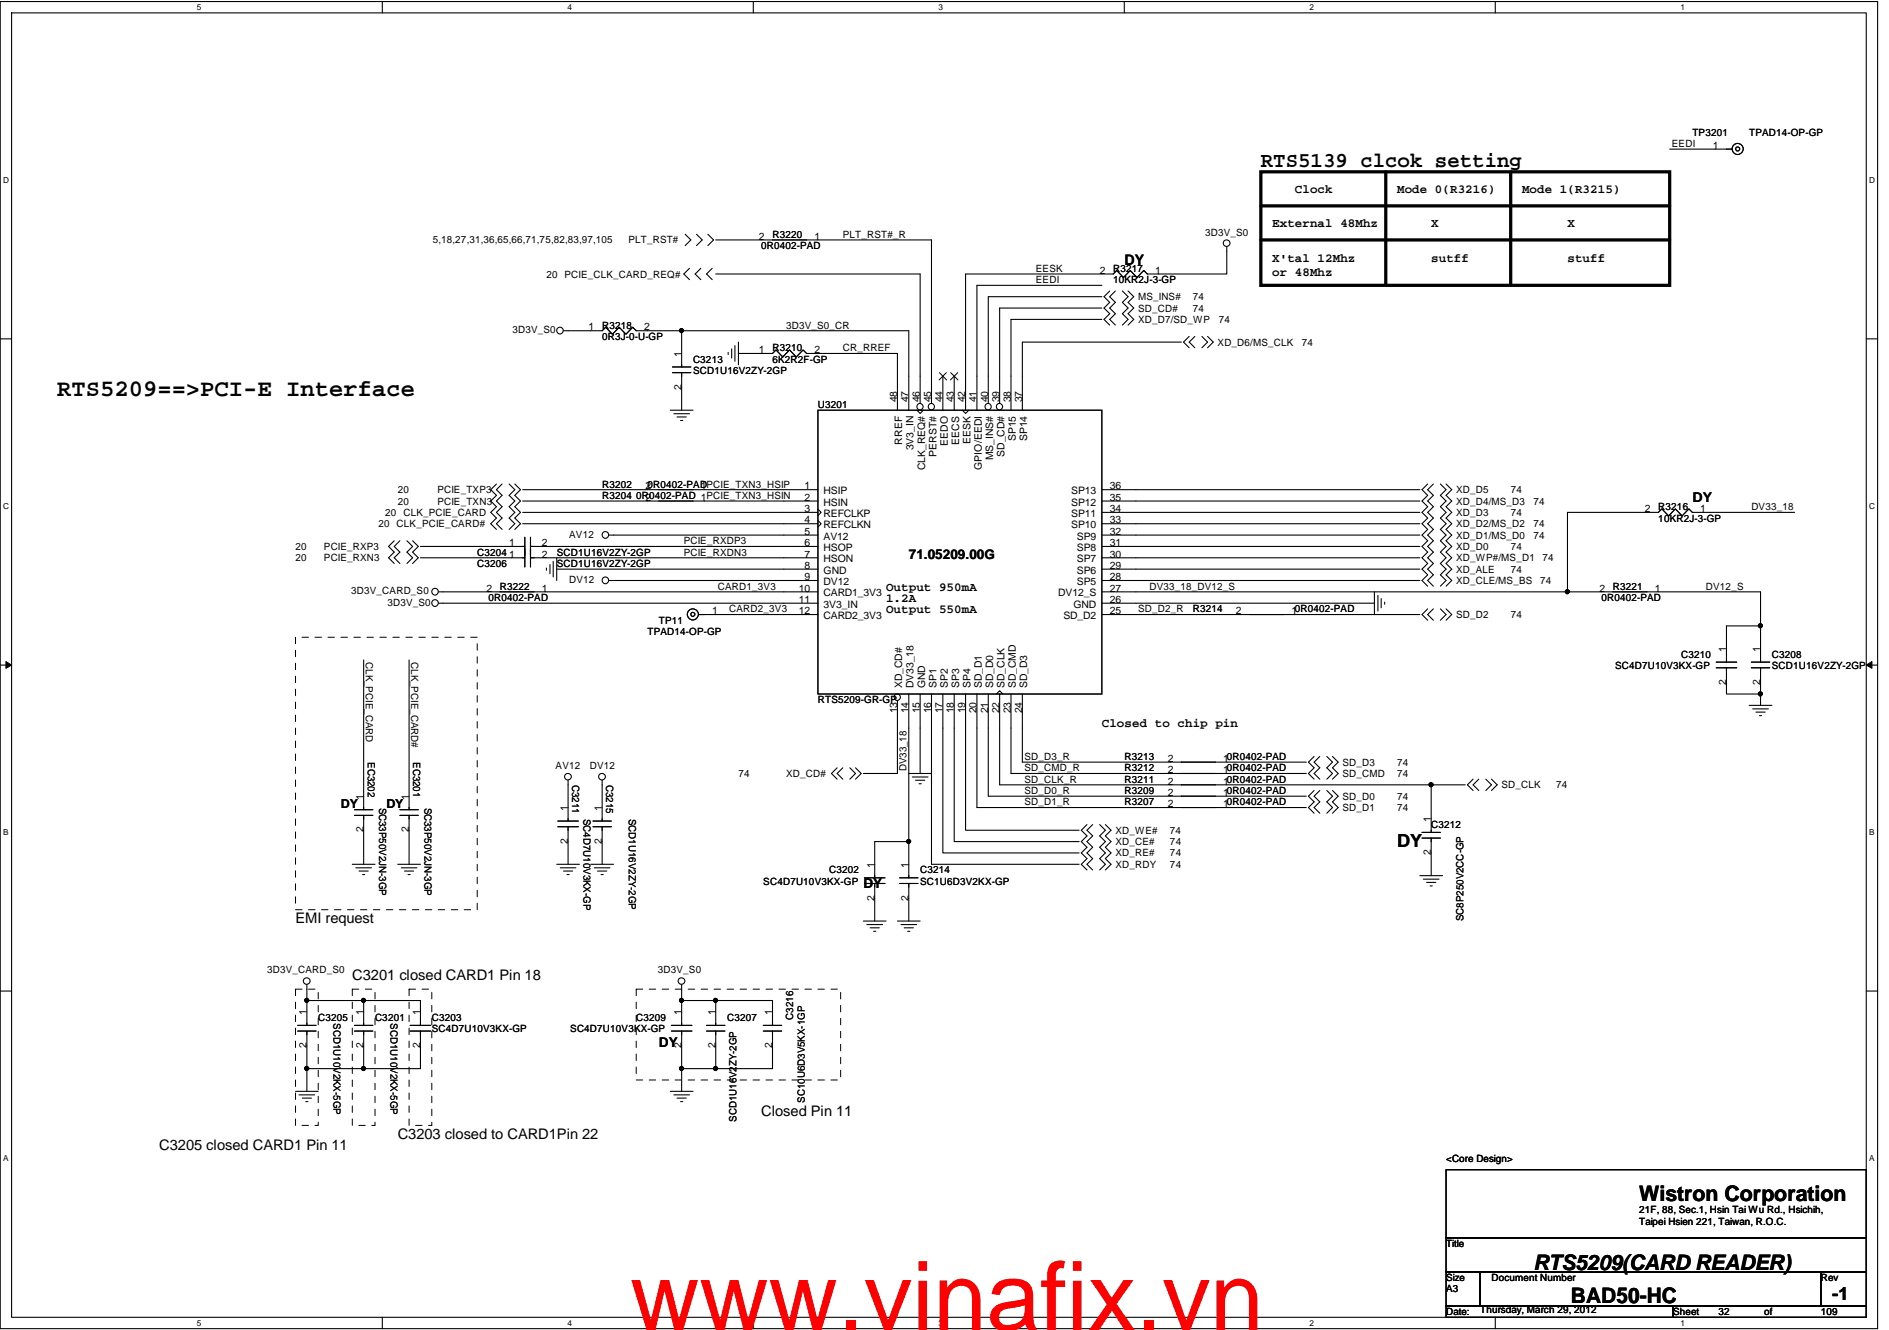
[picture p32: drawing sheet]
<svg xmlns="http://www.w3.org/2000/svg" width="278mm" height="196mm" viewBox="0 0 278 196" stroke-linecap="round" stroke-linejoin="round" font-family="sans-serif">
<defs><g id="words">
<text font-size="14.1" fill="#f00" x="92.8" y="196">www.vinafix.vn</text>
<text font-size="3.5" x="8.4" y="58.4">RTS5209==&gt;PCI-E Interface</text>
<g font-size="3.1">
<text x="185.7" y="24.6">RTS5139 clcok setting</text>
<text x="241.4" y="176.9">Wistron Corporation</text>
<text x="225.8" y="187.1">RTS5209(CARD READER)</text>
<text x="231.3" y="192">BAD50-HC</text>
</g>
<g font-size="2.7">
<text x="205.7" y="124.8">DY</text>
<text x="269.8" y="191.5">-1</text>
</g>
<g font-size="2.2">
<text x="165.6" y="39">DY</text>
<text x="43.5" y="136">EMI request</text>
<text x="51.9" y="144.3">C3201 closed CARD1 Pin 18</text>
<text x="58.6" y="167.7">C3203 closed to CARD1Pin 22</text>
<text x="112.1" y="164.4">Closed Pin 11</text>
<text x="23.5" y="169.4">C3205 closed CARD1 Pin 11</text>
</g>
<g font-size="2">
<text x="249.2" y="74">DY</text>
<text x="133.8" y="82.4">71.05209.00G</text>
<text x="127.1" y="130.9">DY</text>
<text x="97" y="154.3">DY</text>
</g>
<g font-size="1.8">
<text x="190.7" y="28.5">Clock</text>
<text x="205.7" y="28.5">Mode 0(R3216)</text>
<text x="224.1" y="28.5">Mode 1(R3215)</text>
<text x="187.3" y="33.5">External 48Mhz</text>
<text x="210.8" y="33.5">X</text>
<text x="230.8" y="33.5">X</text>
<text x="187.3" y="38.5">X'tal 12Mhz</text>
<text x="187.3" y="40.6">or 48Mhz</text>
<text x="210.8" y="38.5">sutff</text>
<text x="230.8" y="38.5">stuff</text>
<text x="130.5" y="87">Output 950mA</text>
<text x="130.5" y="88.7">1.2A</text>
<text x="130.5" y="90.4">Output 550mA</text>
<text x="162.3" y="107.1">Closed to chip pin</text>
<text x="50.2" y="119">DY</text>
<text x="56.9" y="119">DY</text>
</g>
<g font-size="1.5">
<text x="246.2" y="21.6">EEDI</text>
<text x="249.2" y="20">TP3201</text>
<text x="252.3" y="21.9">1</text>
<text x="257.6" y="20">TPAD14-OP-GP</text>
<text x="63.7" y="35.9">5,18,27,31,36,65,66,71,75,82,83,97,105</text>
<text x="92.5" y="35.9">PLT_RST#</text>
<text x="111.8" y="35.3">2</text>
<text x="113.8" y="35">R3220</text>
<text x="119.9" y="35.3">1</text>
<text x="124.1" y="35">PLT_RST#_R</text>
<text x="177.5" y="34.7">3D3V_S0</text>
<text x="80.5" y="40.9">20 PCIE_CLK_CARD_REQ#</text>
<text x="112.1" y="36.7">0R0402-PAD</text>
<text x="152.5" y="41.7">EEDI</text>
<text x="152.5" y="40">EESK</text>
<text x="161.9" y="40.3">2</text>
<text x="163.9" y="40">R3217</text>
<text x="163.9" y="41.7">10KR2J-3-GP</text>
<text x="170.1" y="40.3">1</text>
<text x="167.6" y="47.6">XD_D7/SD_WP</text>
<text x="167.6" y="45.9">SD_CD#</text>
<text x="167.6" y="44.2">MS_INS#</text>
<text x="175.6" y="45.9">74</text>
<text x="175.6" y="44.2">74</text>
<text x="179.5" y="47.6">74</text>
<text x="75.5" y="49.1">3D3V_S0</text>
<text x="86.7" y="48.7">1</text>
<text x="88.7" y="48.4">R3218</text>
<text x="88.7" y="50.1">0R3J-0-U-GP</text>
<text x="94.8" y="48.7">2</text>
<text x="100.3" y="52.6" transform="rotate(-90 100.3 52.6)">1</text>
<text x="102.1" y="53.4">C3213</text>
<text x="111.8" y="52">1</text>
<text x="113.8" y="51.8">R3210</text>
<text x="113.8" y="53.4">6K2R2F-GP</text>
<text x="115.8" y="48.4">3D3V_S0_CR</text>
<text x="119.9" y="52">2</text>
<text x="124.1" y="51.8">CR_RREF</text>
<text x="179.3" y="50.9">XD_D6/MS_CLK</text>
<text x="191.7" y="50.9">74</text>
<text x="100.3" y="57.4" transform="rotate(-90 100.3 57.4)">2</text>
<text x="102.1" y="55.1">SCD1U16V2ZY-2GP</text>
<text x="132.1" y="59.3" transform="rotate(-90 132.1 59.3)">48</text>
<text x="133.8" y="59.3" transform="rotate(-90 133.8 59.3)">47</text>
<text x="135.5" y="59.3" transform="rotate(-90 135.5 59.3)">46</text>
<text x="137.1" y="59.3" transform="rotate(-90 137.1 59.3)">45</text>
<text x="138.8" y="59.3" transform="rotate(-90 138.8 59.3)">44</text>
<text x="140.5" y="59.3" transform="rotate(-90 140.5 59.3)">43</text>
<text x="142.2" y="59.3" transform="rotate(-90 142.2 59.3)">42</text>
<text x="143.8" y="59.3" transform="rotate(-90 143.8 59.3)">41</text>
<text x="145.5" y="59.3" transform="rotate(-90 145.5 59.3)">40</text>
<text x="147.2" y="59.3" transform="rotate(-90 147.2 59.3)">39</text>
<text x="148.8" y="59.3" transform="rotate(-90 148.8 59.3)">38</text>
<text x="150.5" y="59.3" transform="rotate(-90 150.5 59.3)">37</text>
<text x="120.5" y="60.1">U3201</text>
<text x="132.9" y="65.5" transform="rotate(-90 132.9 65.5)">RREF</text>
<text x="139.6" y="65.7" transform="rotate(-90 139.6 65.7)">EEDO</text>
<text x="141.2" y="65.5" transform="rotate(-90 141.2 65.5)">EECS</text>
<text x="142.9" y="65.4" transform="rotate(-90 142.9 65.4)">EESK</text>
<text x="149.6" y="65" transform="rotate(-90 149.6 65)">SP15</text>
<text x="151.3" y="65" transform="rotate(-90 151.3 65)">SP14</text>
<text x="88.7" y="71.8">R3202</text>
<text x="134.5" y="66.4" transform="rotate(-90 134.5 66.4)">3V3_IN</text>
<text x="136.2" y="69.3" transform="rotate(-90 136.2 69.3)">CLK_REQ#</text>
<text x="137.9" y="67.3" transform="rotate(-90 137.9 67.3)">PERST#</text>
<text x="144.6" y="69.2" transform="rotate(-90 144.6 69.2)">GPIO/EEDI</text>
<text x="146.3" y="67.8" transform="rotate(-90 146.3 67.8)">MS_INS#</text>
<text x="147.9" y="67.3" transform="rotate(-90 147.9 67.3)">SD_CD#</text>
<text x="55.7" y="77.7">20 CLK_PCIE_CARD#</text>
<text x="56.7" y="76">20 CLK_PCIE_CARD</text>
<text x="58.6" y="74.3">20</text>
<text x="58.6" y="72.7">20</text>
<text x="64.4" y="74.3">PCIE_TXN3</text>
<text x="64.4" y="72.7">PCIE_TXP3</text>
<text x="88.7" y="73.5">R3204 0R0402-PAD 1PCIE_TXN3_HSIN</text>
<text x="95" y="72.1">20R0402-PAD</text>
<text x="95" y="73.8">2</text>
<text x="103.2" y="72.1">1PCIE_TXN3_HSIP</text>
<text x="118.5" y="72.1">1</text>
<text x="118.5" y="73.8">2</text>
<text x="118.5" y="75.4">3</text>
<text x="118.5" y="77.1">4</text>
<text x="121.3" y="72.8">HSIP</text>
<text x="121.3" y="74.5">HSIN</text>
<text x="121.3" y="76.2">REFCLKP</text>
<text x="121.3" y="77.8">REFCLKN</text>
<text x="157.8" y="77.8">SP10</text>
<text x="157.8" y="76.2">SP11</text>
<text x="157.8" y="74.5">SP12</text>
<text x="157.8" y="72.8">SP13</text>
<text x="163.4" y="77.1">33</text>
<text x="163.4" y="75.4">34</text>
<text x="163.4" y="73.8">35</text>
<text x="163.4" y="72.1">36</text>
<text x="214.4" y="77.7">XD_D2/MS_D2</text>
<text x="214.4" y="76">XD_D3</text>
<text x="214.4" y="74.3">XD_D4/MS_D3</text>
<text x="214.4" y="72.7">XD_D5</text>
<text x="222.5" y="76">74</text>
<text x="222.5" y="72.7">74</text>
<text x="225.8" y="77.7">74</text>
<text x="225.8" y="74.3">74</text>
<text x="242.2" y="75.4">2</text>
<text x="244.2" y="75.2">R3216</text>
<text x="244.2" y="76.8">10KR2J-3-GP</text>
<text x="250.4" y="75.4">1</text>
<text x="257.9" y="75.2">DV33_18</text>
<text x="43.5" y="82.7">20</text>
<text x="43.5" y="81">20</text>
<text x="47.7" y="82.7">PCIE_RXN3</text>
<text x="47.7" y="81">PCIE_RXP3</text>
<text x="70.3" y="81.9">C3204</text>
<text x="70.3" y="83.5">C3206</text>
<text x="75" y="80.5">1</text>
<text x="75" y="82.1">1</text>
<text x="79.8" y="80.5">2</text>
<text x="79.8" y="82.1">2</text>
<text x="82" y="81.9">SCD1U16V2ZY-2GP</text>
<text x="82" y="83.5">SCD1U16V2ZY-2GP</text>
<text x="83.8" y="79.2">AV12</text>
<text x="100.7" y="80.2">PCIE_RXDP3</text>
<text x="100.7" y="81.9">PCIE_RXDN3</text>
<text x="118.5" y="78.8">5</text>
<text x="118.5" y="80.5">6</text>
<text x="118.5" y="82.1">7</text>
<text x="118.5" y="83.8">8</text>
<text x="121.3" y="79.5">AV12</text>
<text x="121.3" y="81.2">HSOP</text>
<text x="121.3" y="82.9">HSON</text>
<text x="158.6" y="82.9">SP7</text>
<text x="158.6" y="81.2">SP8</text>
<text x="158.6" y="79.5">SP9</text>
<text x="163.4" y="83.8">29</text>
<text x="163.4" y="82.1">30</text>
<text x="163.4" y="80.5">31</text>
<text x="163.4" y="78.8">32</text>
<text x="214.4" y="82.7">XD_WP#/MS_D1</text>
<text x="214.4" y="81">XD_D0</text>
<text x="214.4" y="79.3">XD_D1/MS_D0</text>
<text x="222.5" y="81">74</text>
<text x="225.8" y="79.3">74</text>
<text x="227.2" y="82.7">74</text>
<text x="51.7" y="87.6">3D3V_CARD_S0</text>
<text x="57.1" y="89.2">3D3V_S0</text>
<text x="71.6" y="87.2">2</text>
<text x="71.9" y="88.5">0R0402-PAD</text>
<text x="73.6" y="86.9">R3222</text>
<text x="79.8" y="87.2">1</text>
<text x="83.8" y="85.9">DV12</text>
<text x="105.7" y="86.9">CARD1_3V3</text>
<text x="117.6" y="87.2">10</text>
<text x="117.6" y="88.8">11</text>
<text x="118.5" y="85.5">9</text>
<text x="121.3" y="84.5">GND</text>
<text x="121.3" y="86.2">DV12</text>
<text x="121.3" y="87.9">CARD1_3V3</text>
<text x="121.3" y="89.5">3V3_IN</text>
<text x="155.9" y="87.9">DV12_S</text>
<text x="158.1" y="89.5">GND</text>
<text x="158.6" y="86.2">SP5</text>
<text x="158.6" y="84.5">SP6</text>
<text x="163.4" y="88.8">26</text>
<text x="163.4" y="85.5">28</text>
<text x="163.4" y="87.2">27</text>
<text x="169.3" y="86.9">DV33_18_DV12_S</text>
<text x="214.4" y="84.4">XD_ALE</text>
<text x="214.4" y="86">XD_CLE/MS_BS</text>
<text x="222.5" y="84.4">74</text>
<text x="226.8" y="86">74</text>
<text x="235.5" y="87.2">2</text>
<text x="235.8" y="88.5">0R0402-PAD</text>
<text x="237.5" y="86.9">R3221</text>
<text x="243.7" y="87.2">1</text>
<text x="251.2" y="86.9">DV12_S</text>
<text x="95.4" y="93.6">TPAD14-OP-GP</text>
<text x="97" y="91.9">TP11</text>
<text x="104.9" y="90.5">1</text>
<text x="107.4" y="90.2">CARD2_3V3</text>
<text x="117.6" y="90.5">12</text>
<text x="121.3" y="91.2">CARD2_3V3</text>
<text x="156.6" y="91.2">SD_D2</text>
<text x="163.4" y="90.5">25</text>
<text x="167.6" y="90.2">SD_D2_R</text>
<text x="175.6" y="90.2">R3214</text>
<text x="182" y="90.5">2</text>
<text x="190.2" y="90.5">10R0402-PAD</text>
<text x="214.4" y="91.1">SD_D2</text>
<text x="222.5" y="91.1">74</text>
<text x="53.9" y="97.5" transform="rotate(90 53.9 97.5)">CLK_PCIE_CARD</text>
<text x="60.6" y="97.5" transform="rotate(90 60.6 97.5)">CLK_PCIE_CARD#</text>
<text x="132.9" y="101.4" transform="rotate(-90 132.9 101.4)">XD_CD#</text>
<text x="134.5" y="101.4" transform="rotate(-90 134.5 101.4)">DV33_18</text>
<text x="136.2" y="101.4" transform="rotate(-90 136.2 101.4)">GND</text>
<text x="137.9" y="101.4" transform="rotate(-90 137.9 101.4)">SP1</text>
<text x="139.6" y="101.4" transform="rotate(-90 139.6 101.4)">SP2</text>
<text x="141.2" y="101.4" transform="rotate(-90 141.2 101.4)">SP3</text>
<text x="142.9" y="101.4" transform="rotate(-90 142.9 101.4)">SP4</text>
<text x="144.6" y="101.4" transform="rotate(-90 144.6 101.4)">SD_D1</text>
<text x="146.3" y="101.4" transform="rotate(-90 146.3 101.4)">SD_D0</text>
<text x="147.9" y="101.4" transform="rotate(-90 147.9 101.4)">SD_CLK</text>
<text x="149.6" y="101.4" transform="rotate(-90 149.6 101.4)">SD_CMD</text>
<text x="151.3" y="101.4" transform="rotate(-90 151.3 101.4)">SD_D3</text>
<text x="237.8" y="98.6">SC4D7U10V3KX-GP</text>
<text x="247.6" y="96.9">C3210</text>
<text x="254.2" y="100.9" transform="rotate(-90 254.2 100.9)">2</text>
<text x="254.2" y="96.1" transform="rotate(-90 254.2 96.1)">1</text>
<text x="259.2" y="100.9" transform="rotate(-90 259.2 100.9)">2</text>
<text x="259.2" y="96.1" transform="rotate(-90 259.2 96.1)">1</text>
<text x="260.9" y="96.9">C3208</text>
<text x="260.9" y="98.6">SCD1U16V2ZY-2GP</text>
<text x="120.5" y="103.6">RTS5209-GR-GP</text>
<text x="132.1" y="105.1" transform="rotate(-90 132.1 105.1)">13</text>
<text x="133.8" y="105.1" transform="rotate(-90 133.8 105.1)">14</text>
<text x="135.5" y="105.1" transform="rotate(-90 135.5 105.1)">15</text>
<text x="137.1" y="105.1" transform="rotate(-90 137.1 105.1)">16</text>
<text x="138.8" y="105.1" transform="rotate(-90 138.8 105.1)">17</text>
<text x="140.5" y="105.1" transform="rotate(-90 140.5 105.1)">18</text>
<text x="142.2" y="105.1" transform="rotate(-90 142.2 105.1)">19</text>
<text x="143.8" y="105.1" transform="rotate(-90 143.8 105.1)">20</text>
<text x="145.5" y="105.1" transform="rotate(-90 145.5 105.1)">21</text>
<text x="147.2" y="105.1" transform="rotate(-90 147.2 105.1)">22</text>
<text x="148.8" y="105.1" transform="rotate(-90 148.8 105.1)">23</text>
<text x="150.5" y="105.1" transform="rotate(-90 150.5 105.1)">24</text>
<text x="54.2" y="112.3" transform="rotate(90 54.2 112.3)">EC3202</text>
<text x="60.8" y="112.3" transform="rotate(90 60.8 112.3)">EC3201</text>
<text x="81.8" y="113.3">AV12</text>
<text x="86.8" y="113.3">DV12</text>
<text x="133.5" y="113.6" transform="rotate(-90 133.5 113.6)">DV33_18</text>
<text x="150.9" y="113.6">SD_CMD_R</text>
<text x="150.9" y="112">SD_D3_R</text>
<text x="165.6" y="112">R3213</text>
<text x="165.6" y="113.6">R3212</text>
<text x="172" y="112.2">2</text>
<text x="172" y="113.9">2</text>
<text x="180.1" y="112.2">10R0402-PAD</text>
<text x="180.1" y="113.9">10R0402-PAD</text>
<text x="197.7" y="112.8">SD_D3</text>
<text x="205.7" y="112.8">74</text>
<text x="53.5" y="117.8" transform="rotate(-90 53.5 117.8)">1</text>
<text x="55.8" y="119" transform="rotate(90 55.8 119)">SC33P50V2JN-3GP</text>
<text x="60.2" y="117.8" transform="rotate(-90 60.2 117.8)">1</text>
<text x="62.5" y="119" transform="rotate(90 62.5 119)">SC33P50V2JN-3GP</text>
<text x="83.6" y="119.5" transform="rotate(-90 83.6 119.5)">1</text>
<text x="84.3" y="115.6" transform="rotate(90 84.3 115.6)">C3211</text>
<text x="88.6" y="119.5" transform="rotate(-90 88.6 119.5)">1</text>
<text x="89.3" y="115.6" transform="rotate(90 89.3 115.6)">C3215</text>
<text x="108.7" y="114.5">74</text>
<text x="115.8" y="114.5">XD_CD#</text>
<text x="150.9" y="118.6">SD_D1_R</text>
<text x="150.9" y="117">SD_D0_R</text>
<text x="150.9" y="115.3">SD_CLK_R</text>
<text x="165.6" y="115.3">R3211</text>
<text x="165.6" y="118.6">R3207</text>
<text x="165.6" y="117">R3209</text>
<text x="172" y="115.6">2</text>
<text x="172" y="118.9">2</text>
<text x="172" y="117.3">2</text>
<text x="180.1" y="115.6">10R0402-PAD</text>
<text x="180.1" y="118.9">10R0402-PAD</text>
<text x="180.1" y="117.3">10R0402-PAD</text>
<text x="197.7" y="119.5">SD_D1</text>
<text x="197.7" y="117.8">SD_D0</text>
<text x="197.7" y="114.5">SD_CMD</text>
<text x="205.7" y="114.5">74</text>
<text x="205.7" y="119.5">74</text>
<text x="205.7" y="117.8">74</text>
<text x="221.1" y="116.1">SD_CLK</text>
<text x="229.2" y="116.1">74</text>
<text x="53.5" y="122.6" transform="rotate(-90 53.5 122.6)">2</text>
<text x="60.2" y="122.6" transform="rotate(-90 60.2 122.6)">2</text>
<text x="83.6" y="124.3" transform="rotate(-90 83.6 124.3)">2</text>
<text x="85.9" y="120.6" transform="rotate(90 85.9 120.6)">SC4D7U10V3KX-GP</text>
<text x="88.6" y="124.3" transform="rotate(-90 88.6 124.3)">2</text>
<text x="92.6" y="120.6" transform="rotate(90 92.6 120.6)">SCD1U16V2ZY-2GP</text>
<text x="164.3" y="124.5">XD_CE#</text>
<text x="164.3" y="122.8">XD_WE#</text>
<text x="172.3" y="122.8">74</text>
<text x="172.3" y="124.5">74</text>
<text x="210.7" y="126" transform="rotate(-90 210.7 126)">2</text>
<text x="210.7" y="121.2" transform="rotate(-90 210.7 121.2)">1</text>
<text x="210.8" y="122">C3212</text>
<text x="112.4" y="130.4">SC4D7U10V3KX-GP</text>
<text x="122.1" y="128.7">C3202</text>
<text x="128.8" y="127.8" transform="rotate(-90 128.8 127.8)">1</text>
<text x="133.8" y="127.8" transform="rotate(-90 133.8 127.8)">1</text>
<text x="135.5" y="128.7">C3214</text>
<text x="135.5" y="130.4">SC1U6D3V2KX-GP</text>
<text x="164.3" y="126.2">XD_RE#</text>
<text x="164.3" y="127.8">XD_RDY</text>
<text x="172.3" y="126.2">74</text>
<text x="172.3" y="127.8">74</text>
<text x="128.8" y="132.7" transform="rotate(-90 128.8 132.7)">2</text>
<text x="133.8" y="132.7" transform="rotate(-90 133.8 132.7)">2</text>
<text x="215.5" y="135.7" transform="rotate(-90 215.5 135.7)">SC8P250V2CC-GP</text>
<text x="39.3" y="143.4">3D3V_CARD_S0</text>
<text x="96.9" y="143.4">3D3V_S0</text>
<text x="45.2" y="149.6" transform="rotate(-90 45.2 149.6)">1</text>
<text x="53.5" y="149.6" transform="rotate(-90 53.5 149.6)">1</text>
<text x="61.9" y="149.6" transform="rotate(-90 61.9 149.6)">1</text>
<text x="100.3" y="149.6" transform="rotate(-90 100.3 149.6)">1</text>
<text x="105.4" y="149.6" transform="rotate(-90 105.4 149.6)">1</text>
<text x="113.7" y="149.6" transform="rotate(-90 113.7 149.6)">1</text>
<text x="45.2" y="154.4" transform="rotate(-90 45.2 154.4)">2</text>
<text x="46.9" y="150.4">C3205</text>
<text x="49.1" y="150.7" transform="rotate(90 49.1 150.7)">SCD1U10V2KX-5GP</text>
<text x="53.5" y="154.4" transform="rotate(-90 53.5 154.4)">2</text>
<text x="55.2" y="150.4">C3201</text>
<text x="57.5" y="150.7" transform="rotate(90 57.5 150.7)">SCD1U10V2KX-5GP</text>
<text x="61.9" y="154.4" transform="rotate(-90 61.9 154.4)">2</text>
<text x="63.6" y="150.4">C3203</text>
<text x="63.6" y="152.1">SC4D7U10V3KX-GP</text>
<text x="84" y="152.1">SC4D7U10V3KX-GP</text>
<text x="93.7" y="150.4">C3209</text>
<text x="100.3" y="154.4" transform="rotate(-90 100.3 154.4)">2</text>
<text x="105.4" y="154.4" transform="rotate(-90 105.4 154.4)">2</text>
<text x="107.1" y="150.4">C3207</text>
<text x="113.7" y="154.4" transform="rotate(-90 113.7 154.4)">2</text>
<text x="116.8" y="150.2" transform="rotate(-90 116.8 150.2)">C3216</text>
<text x="108.5" y="165.3" transform="rotate(-90 108.5 165.3)">SCD1U16V2ZY-2GP</text>
<text x="118.5" y="162.5" transform="rotate(-90 118.5 162.5)">SC10U6D3V5KX-1GP</text>
<text x="213" y="171.2">&lt;Core Design&gt;</text>
<text x="241.4" y="178.7">21F, 88, Sec.1, Hsin Tai Wu Rd., Hsichih,</text>
<text x="213" y="183.7">Title</text>
<text x="241.4" y="180.4">Taipei Hsien 221, Taiwan, R.O.C.</text>
<text x="213" y="188.7">Size</text>
<text x="213" y="190.4">A3</text>
<text x="219.6" y="188.7">Document Number</text>
<text x="268.1" y="188.7">Rev</text>
<text x="213" y="193.7">Date:</text>
<text x="218" y="193.4">Thursday, March 29, 2012</text>
<text x="246.4" y="193.7">Sheet</text>
<text x="253.1" y="193.7">32</text>
<text x="259.8" y="193.7">of</text>
<text x="268.1" y="193.7">109</text>
</g>
<g font-size="1.2">
<text x="29" y="1.5">5</text>
<text x="83.6" y="1.5">4</text>
<text x="138.2" y="1.5">3</text>
<text x="192.8" y="1.5">2</text>
<text x="247.5" y="1.5">1</text>
<text x=".5" y="27">D</text>
<text x="275.3" y="27">D</text>
<text x=".5" y="75">C</text>
<text x="275.3" y="75">C</text>
<text x=".5" y="123.1">B</text>
<text x="275.3" y="123.1">B</text>
<text x=".5" y="171.1">A</text>
<text x="275.3" y="171.1">A</text>
<text x="29" y="195.3">5</text>
<text x="83.6" y="195.3">4</text>
<text x="138.2" y="195.3">3</text>
<text x="192.8" y="195.3">2</text>
<text x="247.5" y="195.3">1</text>
</g>
</g></defs>
<path d="M0 .2h276.5v195.5h-276.5zM1.7 1.9h273.1v192.2h-273.1z" fill="none" stroke="#000" stroke-width=".16"/>
<g fill="#fff">
<path d="M29 .4h.6v1.3h-.6z"/>
<path d="M29 194.2h.6v1.3h-.6z"/>
</g>
<path d="M56.3 .2v1.7M56.3 194.1v1.6" fill="none" stroke="#000" stroke-width=".16"/>
<g fill="#fff">
<path d="M83.6 .4h.6v1.3h-.6z"/>
<path d="M83.6 194.2h.6v1.3h-.6z"/>
</g>
<path d="M110.9 .2v1.7M110.9 194.1v1.6" fill="none" stroke="#000" stroke-width=".16"/>
<g fill="#fff">
<path d="M138.2 .4h.6v1.3h-.6z"/>
<path d="M138.2 194.2h.6v1.3h-.6z"/>
</g>
<path d="M165.6 .2v1.7M165.6 194.1v1.6" fill="none" stroke="#000" stroke-width=".16"/>
<g fill="#fff">
<path d="M192.8 .4h.7v1.3h-.7z"/>
<path d="M192.8 194.2h.7v1.3h-.7z"/>
</g>
<path d="M220.2 .2v1.7M220.2 194.1v1.6" fill="none" stroke="#000" stroke-width=".16"/>
<g fill="#fff">
<path d="M247.5 .4h.6v1.3h-.6z"/>
<path d="M247.5 194.2h.6v1.3h-.6z"/>
<path d="M.5 25.9h.8v1.3h-.8z"/>
<path d="M275.3 25.9h.8v1.3h-.8z"/>
<path d="M.5 73.9h.8v1.3h-.8z"/>
<path d="M275.3 73.9h.8v1.3h-.8z"/>
</g>
<path d="M0 49.9h1.7M274.8 49.9h1.7" fill="none" stroke="#000" stroke-width=".16"/>
<g fill="#fff">
<path d="M.5 122h.7v1.3h-.7z"/>
<path d="M275.3 122h.7v1.3h-.7z"/>
</g>
<path d="M0 98h1.7M274.8 98h1.7" fill="none" stroke="#000" stroke-width=".16"/>
<path d="M.9 97.5l.8 .5-.8 .5zM274.8 98l.9-.5v1z" fill="#000"/>
<path d="M.9 97.5l.8 .5-.8 .5zM274.8 98l.9-.5v1z" fill="none" stroke="#000" stroke-width=".15"/>
<g fill="#fff">
<path d="M.5 170h.7v1.3h-.7z"/>
<path d="M275.3 170h.7v1.3h-.7z"/>
</g>
<g fill="none" stroke="#000" stroke-width=".16">
<path d="M100.9 34.5l.8 .8-.8 .9M101.5 39.5l-.8 .9 .8 .8M102.6 34.5l.8 .8-.8 .9M103.2 39.5l-.8 .9 .8 .8M104.2 34.5l.9 .8-.9 .9M104.9 39.5l-.9 .9 .9 .8M105.4 35.3h31.8v20.1M180.7 36.3v4.1h-11.7l-.6-.6-1 1.1-1-1.1-1 1.1-.9-1.1-.6 .6h-21.7v15M245.9 22h6.7M83 48.7h5.7l.5-.5 1 1 1-1 1 1 1-1 .5 .5h6.7M99 54.1h2.7M99 54.9h2.7"/>
<path d="M100.4 48.7h33.4v6.7M100.4 54.9v5.5M100.4 48.7v5.4M105.4 40.4h30.1v15M107.2 51.9v.3M107.7 51.4v1.3M108.2 50.9v2.3M108.7 50.4v3.3M108.7 52.1h5.1l.5-.5 1 1 1-1 1 1 1-1 .5 .5h13.4v3.3M162.3 42h-18.4v13.4M162.3 47.1h-13.4v13.3M162.3 45.4h-15.1v10"/>
<path d="M162.3 43.7h-16.8v11.7M163.4 42.9l-.8 .8 .8 .8-.8 .9 .8 .8-.8 .9 .8 .8M164.3 42.9l-.9 .8 .9 .8-.9 .9 .9 .8-.9 .9 .9 .8M165.3 42.9l.8 .8-.8 .8 .8 .9-.8 .8 .8 .9-.8 .8M166.1 42.9l.9 .8-.9 .8 .9 .9-.9 .8 .9 .9-.9 .8M174 50.4h-23.4v10M175.1 49.6l-.8 .8 .8 .8M176 49.6l-.9 .8 .9 .8M177 49.6l.8 .8-.8 .8M177.8 49.6l.9 .8-.9 .8M58.1 79.7l-.9 .8 .9 .8-.9 .9 .9 .8M58.9 79.7l-.8 .8 .8 .8-.8 .9 .8 .8"/>
<path d="M59.9 79.7l.9 .8-.9 .8 .9 .9-.9 .8M60.8 79.7l.8 .8-.8 .8 .8 .9-.8 .8M73.1 71.3l-.8 .8 .8 .9-.8 .8 .8 .8-.8 .9 .8 .8-.8 .9 .8 .8M73.9 71.3l-.8 .8 .8 .9-.8 .8 .8 .8-.8 .9 .8 .8-.8 .9 .8 .8M75 71.3l.8 .8-.8 .9 .8 .8-.8 .8 .8 .9-.8 .8 .8 .9-.8 .8M75.8 71.3l.8 .8-.8 .9 .8 .8-.8 .8 .8 .9-.8 .8 .8 .9-.8 .8M77 73.8h43.5M77 72.1h43.5M77 77.2h43.5M77.3 79.1v2.8M78.1 79.1v2.8M89.7 78.8h30.8"/>
<path d="M98.7 60.4h3.4M99.2 61h2.3M99.7 61.4h1.4M100.2 61.9h.3M120.5 75.5h-43.5M120.5 75l.4 .5-.4 .5M120.5 76.7l.4 .5-.4 .4M167.3 77.2h41.8M167.3 73.8h41.8M167.3 72.1h41.8M167.3 78.8h41.8M167.3 75.5h41.8"/>
<path d="M210.2 71.3l-.8 .8 .8 .9-.8 .8 .8 .8-.8 .9 .8 .8-.8 .9 .8 .8-.8 .8 .8 .9-.8 .8 .8 .8-.8 .9 .8 .8-.8 .8 .8 .9-.8 .8 .8 .9M211.1 71.3l-.9 .8 .9 .9-.9 .8 .9 .8-.9 .9 .9 .8-.9 .9 .9 .8-.9 .8 .9 .9-.9 .8 .9 .8-.9 .9 .9 .8-.9 .8 .9 .9-.9 .8 .9 .9M212.1 71.3l.9 .8-.9 .9 .9 .8-.9 .8 .9 .9-.9 .8 .9 .9-.9 .8 .9 .8-.9 .9 .9 .8-.9 .8 .9 .9-.9 .8 .9 .8-.9 .9 .9 .8-.9 .9M213 71.3l.8 .8-.8 .9 .8 .8-.8 .8 .8 .9-.8 .8 .8 .9-.8 .8 .8 .8-.8 .9 .8 .8-.8 .8 .8 .9-.8 .8 .8 .8-.8 .9 .8 .8-.8 .9M264.3 75.5h-15.1l-.5-.5-1 1-1-1-1 1-1-1-.5 .5h-13.4v11.7M53.6 97.2v22.1M60.2 97.2v22.1M61.9 80.5h15.4M61.9 82.2h13.4M64.6 87.2h55.9M64.6 88.9h55.9M78.1 80.5h42.4"/>
<path d="M80.3 82.2h40.2M80.5 83.7v.3M81 83.2v1.3M81.5 82.7v2.3M82 83.8h38.5M82 82.2v3.3M89.7 85.5h30.8M105.4 90.5h15.1M167.3 87.2h63.5M167.3 90.5h41.8M167.3 83.8h41.8M167.3 82.2h41.8"/>
<path d="M167.3 80.5h41.8M167.3 88.9h35.1M167.3 85.5h41.8M202.4 87.2v3.3M202.9 87.7v2.3M203.4 88.2v1.3M203.9 88.7v.3M210.2 89.7l-.8 .8 .8 .9M211.1 89.7l-.9 .8 .9 .9M212.1 89.7l.9 .8-.9 .9M213 89.7l.8 .8-.8 .9M230.8 87.2h28.5v5"/>
<path d="M252.7 98.4h3.1M252.7 97.5h3.1M254.2 98.4v3.8h5.1M254.2 97.5v-5.3h5.1v5.3M257.9 98.4h2.7M257.9 97.5h2.7M259.3 98.4v3.8M52.2 119.3h2.7M58.9 119.3h2.7M83.7 114.9v6.1M88.7 114.9v6.1M123.3 113.1l-.9 .9 .9 .8"/>
<path d="M124.1 113.1l-.8 .9 .8 .8M125.1 113.1l.9 .9-.9 .8M126 113.1l.8 .9-.8 .8M132.2 107.3v6.7h-5.1M133.8 107.3v16.7M133.8 114h3.4M134.3 114.5h2.4M134.8 114.9h1.4M135.3 115.5h.4M135.5 107.3v6.7M137.2 107.3v20h21.7M138.8 107.3v18.4h20.1"/>
<path d="M140.5 107.3v16.7h18.4M142.2 107.3v15h16.7M143.9 107.3v11.7h48.5M145.5 107.3v10h46.9M147.2 107.3v8.3h63.6M148.9 107.3v6.7h43.5M150.6 107.3v5h41.8M193.5 116.5l-.8 .8 .8 .8-.8 .9 .8 .8M193.5 111.4l-.8 .9 .8 .8-.8 .9 .8 .8M194.4 116.5l-.9 .8 .9 .8-.9 .9 .9 .8M194.4 111.4l-.9 .9 .9 .8-.9 .9 .9 .8M195.4 116.5l.8 .8-.8 .8 .8 .9-.8 .8"/>
<path d="M195.4 111.4l.8 .9-.8 .8 .8 .9-.8 .8M196.2 116.5l.9 .8-.9 .8 .9 .9-.9 .8M196.2 111.4l.9 .9-.9 .8 .9 .9-.9 .8M210.8 115.6h5M210.8 115.6v7M216.9 114.8l-.8 .8 .8 .9M217.8 114.8l-.9 .8 .9 .9M218.8 114.8l.8 .8-.8 .9M219.6 114.8l.9 .8-.9 .9M257.6 103.9h3.3M258.1 104.4h2.3M258.6 104.9h1.3"/>
<path d="M259.1 105.4h.3M259.3 102.2v1.7M51.9 127.3h3.3M52.2 120.1h2.7M52.4 127.8h2.3M52.9 128.3h1.3M53.4 128.8h.3M53.6 120.1v7.2M58.6 127.3h3.3M58.9 120.1h2.7M59.1 127.8h2.3M59.6 128.3h1.3"/>
<path d="M60.1 128.8h.3M60.2 120.1v7.2M82 127.3h3.3M82.1 121.8h3.1M82.1 121h3.1M82.5 127.8h2.3M83 128.3h1.3M83.5 128.8h.3M83.7 121.8v5.5M87 127.3h3.3M87.3 121h2.7M87.3 121.8h2.7"/>
<path d="M87.5 127.8h2.3M88 128.3h1.4M88.5 128.8h.3M88.7 121.8v5.5M127.1 135.7h3.4M127.3 130.2h3M127.3 129.3h3M127.7 136.2h2.3M128.1 136.7h1.4M128.7 137.2h.3M128.8 130.2v5.5M132.2 135.7h3.3"/>
<path d="M132.5 130.2h2.7M132.5 129.3h2.7M132.7 136.2h2.3M133.2 136.7h1.3M133.7 137.2h.3M133.8 124v5.3M133.8 124h-5v5.3M133.8 130.2v5.5M160.1 121.5l-.9 .8 .9 .8-.9 .9 .9 .8-.9 .9 .9 .8-.9 .8 .9 .9M160.9 121.5l-.8 .8 .8 .8-.8 .9 .8 .8-.8 .9 .8 .8-.8 .8 .8 .9M161.9 121.5l.9 .8-.9 .8 .9 .9-.9 .8 .9 .9-.9 .8 .9 .8-.9 .9M162.8 121.5l.8 .8-.8 .8 .8 .9-.8 .8 .8 .9-.8 .8 .8 .8-.8 .9"/>
<path d="M209.1 129h3.3M209.4 122.6h2.7M209.4 123.5h2.7M209.6 129.5h2.3M210.1 130h1.3M210.6 130.5h.3M210.8 123.5v5.5M0 146h1.7M43.8 151.1h2.7M43.8 151.9h2.7M45.2 147.4h8.4M45.2 157.4h8.4"/>
<path d="M45.2 151.9v5.5M45.2 157.4v3.4M45.2 147.4v3.7M45.2 145.1v2.3M52.2 151.1h2.7M52.2 151.9h2.7M53.6 147.4h8.3v3.7M53.6 151.9v5.5M53.6 147.4v3.7M60.4 151.9h3M60.4 151.1h3M61.9 151.9v5.5h-8.3"/>
<path d="M98.9 151.9h3M98.9 151.1h3M100.4 145v2.4M100.4 147.4h5M100.4 157.4h5M100.4 151.9v5.5M100.4 157.4v3.4M100.4 147.4v3.7M104 151.1h2.8M104 151.9h2.8M105.4 147.4h8.4v3.7M105.4 151.9v5.5"/>
<path d="M105.4 147.4v3.7M112.4 151.1h2.7M112.4 151.9h2.7M113.8 151.9v5.5h-8.4M274.8 146h1.7M43.5 160.8h3.4M44 161.3h2.3M44.5 161.8h1.4M45 162.3h.4M98.7 160.8h3.4M99.2 161.3h2.3M99.7 161.8h1.4"/>
<path d="M100.2 162.3h.3M213 172.3h61.8v10.1h-61.8zM213 182.4h61.8v5h-61.8zM213 187.4h5v5h-5zM213 192.4h33.4v1.7h-33.4zM218 187.4h50.1v5h-50.1zM246.4 192.4h28.4v1.7h-28.4zM268.1 187.4h6.7v5h-6.7z"/>
<circle cx="180.6" cy="35.8" r=".49"/>
<circle cx="82.4" cy="48.7" r=".49"/>
<circle cx="100.4" cy="48.7" r=".3"/>
<circle cx="89.1" cy="78.8" r=".49"/>
<circle cx="64.1" cy="88.8" r=".49"/>
<circle cx="64.1" cy="87.2" r=".49"/>
<circle cx="89.1" cy="85.5" r=".49"/>
<circle cx="230.8" cy="87.2" r=".3"/>
<circle cx="259.2" cy="92.2" r=".3"/>
<circle cx="83.6" cy="114.4" r=".49"/>
<circle cx="88.7" cy="114.4" r=".49"/>
<circle cx="210.7" cy="115.6" r=".3"/>
<circle cx="259.2" cy="102.2" r=".3"/>
<circle cx="133.8" cy="124" r=".3"/>
<circle cx="45.2" cy="157.4" r=".3"/>
<circle cx="45.2" cy="147.4" r=".3"/>
<circle cx="45.2" cy="144.5" r=".49"/>
<circle cx="53.5" cy="147.4" r=".3"/>
<circle cx="53.5" cy="157.4" r=".3"/>
<circle cx="100.4" cy="147.4" r=".3"/>
<circle cx="100.4" cy="157.4" r=".3"/>
<circle cx="100.4" cy="144.5" r=".49"/>
<circle cx="105.4" cy="147.4" r=".3"/>
<circle cx="105.4" cy="157.4" r=".3"/>
</g>
<g fill="#000">
<circle cx="100.4" cy="48.7" r=".3"/>
<circle cx="230.8" cy="87.2" r=".3"/>
<circle cx="259.2" cy="92.2" r=".3"/>
<circle cx="210.7" cy="115.6" r=".3"/>
<circle cx="259.2" cy="102.2" r=".3"/>
<circle cx="133.8" cy="124" r=".3"/>
<circle cx="45.2" cy="157.4" r=".3"/>
<circle cx="45.2" cy="147.4" r=".3"/>
<circle cx="53.5" cy="147.4" r=".3"/>
<circle cx="53.5" cy="157.4" r=".3"/>
<circle cx="100.4" cy="147.4" r=".3"/>
<circle cx="100.4" cy="157.4" r=".3"/>
<circle cx="105.4" cy="147.4" r=".3"/>
<circle cx="105.4" cy="157.4" r=".3"/>
</g>
<path d="M43.5 93.9h26.8v40.1h-26.8zM43.5 145.7h3.4v20.1h-3.4zM51.9 145.7h3.3v20.1h-3.3zM60.2 145.7h3.4v20.1h-3.4zM93.7 145.7h30.1v13.4h-30.1z" fill="none" stroke="#000" stroke-width=".15" stroke-dasharray="1 1 1 1 1 1 1 1"/>
<path d="M185.7 25.3h60.2v16.7h-60.2zM185.7 35.3h60.2M185.7 30.3h60.2M204.1 25.3v16.7M222.5 25.3v16.7" fill="none" stroke="#000" stroke-width=".48"/>
<circle cx="147.2" cy="59.9" r=".47" fill="#fff"/>
<g fill="none" stroke="#000" stroke-width=".16">
<path d="M147.2 55.4v4"/>
<circle cx="147.2" cy="59.9" r=".47"/>
</g>
<circle cx="145.5" cy="59.9" r=".47" fill="#fff"/>
<g fill="none" stroke="#000" stroke-width=".16">
<path d="M138.8 55.4v5M140.5 55.4v5M142.2 55.4v5M143.9 55.4v5M145.5 55.4v4M141.7 60.4l.5 .5 .5-.5"/>
<circle cx="145.5" cy="59.9" r=".47"/>
</g>
<path d="M138.3 54.9l1.1 1.1M139.4 54.9l-1.1 1.1M140 54.9l1.1 1.1M141 54.9l-1 1.1" fill="none" stroke="#000" stroke-width=".15"/>
<circle cx="137.1" cy="59.9" r=".47" fill="#fff"/>
<g fill="none" stroke="#000" stroke-width=".16">
<path d="M137.2 55.4v4M135 60.4l.5 .5 .5-.5"/>
<circle cx="137.1" cy="59.9" r=".47"/>
</g>
<circle cx="135.5" cy="59.9" r=".47" fill="#fff"/>
<g fill="none" stroke="#000" stroke-width=".16">
<path d="M132.2 55.4v5M133.8 55.4v5M135.5 55.4v4M162.3 78.8h5M162.3 77.2h5M162.3 75.5h5M162.3 73.8h5M162.3 72.1h5M162.3 90.5h5M162.3 88.9h5M162.3 87.2h5M162.3 85.5h5"/>
<path d="M162.3 83.8h5M162.3 82.2h5M162.3 80.5h5"/>
<circle cx="135.5" cy="59.9" r=".47"/>
</g>
<circle cx="132.1" cy="102.7" r=".47" fill="#fff"/>
<g fill="none" stroke="#000" stroke-width=".16">
<path d="M252.6 22h2.5M120.5 60.4h41.8v41.8h-41.8zM75.3 82.2h2M77.3 80.8v2.7M78.1 80.8v2.7M78.1 82.2h2.2M105.4 90.5h-2.5M132.2 103.2v4.1M133.8 102.2v5.1M135.5 102.2v5.1M137.2 102.2v5.1M138.8 102.2v5.1"/>
<path d="M140.5 102.2v5.1M142.2 102.2v5.1M143.9 102.2v5.1M145.5 102.2v5.1M146.7 102.2l.5-.4 .5 .4M147.2 102.2v5.1M148.9 102.2v5.1M150.6 102.2v5.1"/>
<circle cx="255.9" cy="21.9" r=".3"/>
<circle cx="255.9" cy="21.9" r=".82"/>
<circle cx="100.4" cy="48.7" r=".3"/>
<circle cx="102" cy="90.5" r=".3"/>
<circle cx="102" cy="90.5" r=".82"/>
<circle cx="230.8" cy="87.2" r=".3"/>
<circle cx="259.2" cy="92.2" r=".3"/>
<circle cx="132.1" cy="102.7" r=".47"/>
<circle cx="210.7" cy="115.6" r=".3"/>
<circle cx="259.2" cy="102.2" r=".3"/>
<circle cx="133.8" cy="124" r=".3"/>
<circle cx="45.2" cy="157.4" r=".3"/>
<circle cx="45.2" cy="147.4" r=".3"/>
<circle cx="53.5" cy="147.4" r=".3"/>
<circle cx="53.5" cy="157.4" r=".3"/>
<circle cx="100.4" cy="147.4" r=".3"/>
<circle cx="100.4" cy="157.4" r=".3"/>
<circle cx="105.4" cy="147.4" r=".3"/>
<circle cx="105.4" cy="157.4" r=".3"/>
</g>
<g fill="#000">
<circle cx="100.4" cy="48.7" r=".3"/>
<circle cx="230.8" cy="87.2" r=".3"/>
<circle cx="259.2" cy="92.2" r=".3"/>
<circle cx="210.7" cy="115.6" r=".3"/>
<circle cx="259.2" cy="102.2" r=".3"/>
<circle cx="133.8" cy="124" r=".3"/>
<circle cx="45.2" cy="157.4" r=".3"/>
<circle cx="45.2" cy="147.4" r=".3"/>
<circle cx="53.5" cy="147.4" r=".3"/>
<circle cx="53.5" cy="157.4" r=".3"/>
<circle cx="100.4" cy="147.4" r=".3"/>
<circle cx="100.4" cy="157.4" r=".3"/>
<circle cx="105.4" cy="147.4" r=".3"/>
<circle cx="105.4" cy="157.4" r=".3"/>
</g>
<use href="#words"/>
</svg>
